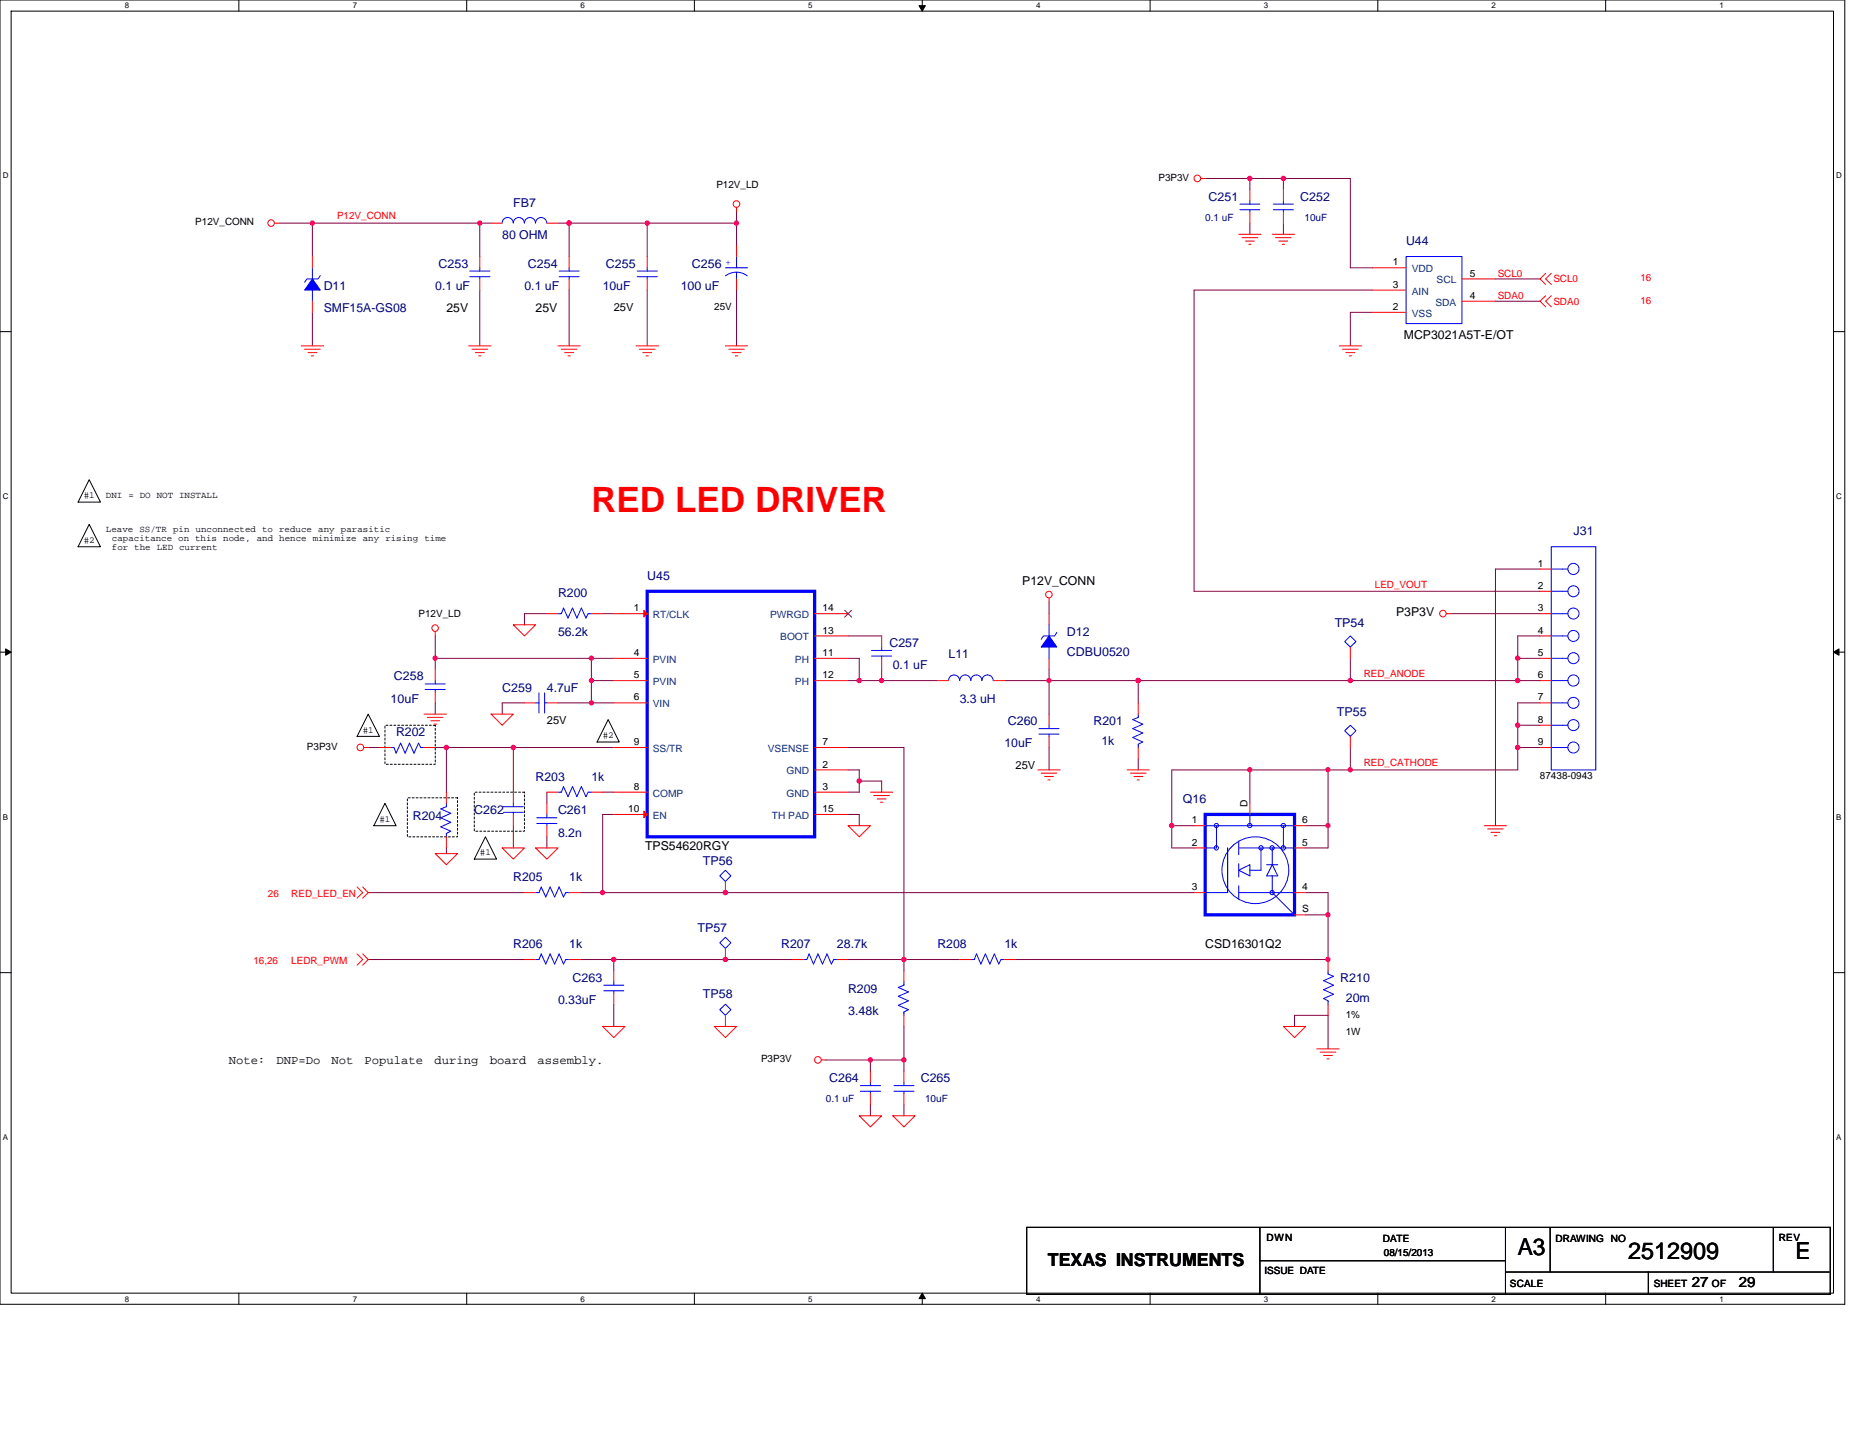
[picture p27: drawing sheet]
<svg xmlns="http://www.w3.org/2000/svg" width="279mm" height="216mm" viewBox="0 0 279 216" stroke-linecap="round" stroke-linejoin="round" font-family="sans-serif">
<defs><g id="words">
<text font-size="5.2" fill="#f00" x="88.8" y="76.9">RED LED DRIVER</text>
<g font-size="3.5">
<text x="228" y="188.6">A3</text>
<text x="244.6" y="189.2">2512909</text>
<text x="269.7" y="189.2">E</text>
</g>
<text font-size="2.7" x="157.4" y="190.2">TEXAS INSTRUMENTS</text>
<g font-size="2.2">
<text x="254.1" y="193.4">27</text>
<text x="261.2" y="193.4">29</text>
</g>
<g font-size="1.8" fill="#000080">
<text x="75.4" y="35.8">80 OHM</text>
<text x="77.1" y="31.2">FB7</text>
<text x="181.5" y="30.1">C251</text>
<text x="195.3" y="30.1">C252</text>
<text x="65.9" y="40.2">C253</text>
<text x="79.3" y="40.2">C254</text>
<text x="91" y="40.2">C255</text>
<text x="103.9" y="40.2">C256</text>
<text x="211.2" y="36.9">U44</text>
<text x="48.6" y="43.6">D11</text>
<text x="48.6" y="46.9">SMF15A-GS08</text>
<text x="65.4" y="43.6">0.1 uF</text>
<text x="78.8" y="43.6">0.1 uF</text>
<text x="90.5" y="43.6">10uF</text>
<text x="102.3" y="43.6">100 uF</text>
<text x="236.4" y="80.4">J31</text>
<text x="83.8" y="89.7">R200</text>
<text x="97.2" y="87.1">U45</text>
<text x="83.8" y="95.5">56.2k</text>
<text x="160.3" y="95.5">D12</text>
<text x="200.5" y="94.2">TP54</text>
<text x="133.6" y="97.2">C257</text>
<text x="134.1" y="100.6">0.1 uF</text>
<text x="142.5" y="98.9">L11</text>
<text x="160.3" y="98.6">CDBU0520</text>
<text x="58.7" y="105.6">10uF</text>
<text x="59.2" y="102.2">C258</text>
<text x="75.4" y="103.9">C259</text>
<text x="82.1" y="103.9">4.7uF</text>
<text x="144.2" y="105.6">3.3 uH</text>
<text x="200.8" y="107.6">TP55</text>
<text x="59.5" y="110.6">R202</text>
<text x="150.9" y="112.3">10uF</text>
<text x="151.4" y="108.9">C260</text>
<text x="164.3" y="108.9">R201</text>
<text x="165.5" y="112">1k</text>
<text x="80.5" y="117.3">R203</text>
<text x="88.8" y="117.3">1k</text>
<text x="62" y="123.2">R204</text>
<text x="71.2" y="122.3">C262</text>
<text x="83.8" y="122.3">C261</text>
<text x="83.8" y="125.7">8.2n</text>
<text x="177.7" y="120.7">Q16</text>
<text x="105.6" y="129.9">TP56</text>
<text x="77.1" y="132.4">R205</text>
<text x="85.5" y="132.4">1k</text>
<text x="77.1" y="142.5">R206</text>
<text x="85.5" y="142.5">1k</text>
<text x="104.8" y="140">TP57</text>
<text x="117.3" y="142.5">R207</text>
<text x="125.7" y="142.5">28.7k</text>
<text x="140.8" y="142.5">R208</text>
<text x="150.9" y="142.5">1k</text>
<text x="86" y="147.5">C263</text>
<text x="127.4" y="149.2">R209</text>
<text x="201.3" y="147.5">R210</text>
<text x="83.8" y="150.9">0.33uF</text>
<text x="105.6" y="150">TP58</text>
<text x="127.4" y="152.5">3.48k</text>
<text x="202.2" y="150.5">20m</text>
<text x="124.5" y="162.6">C264</text>
<text x="138.3" y="162.6">C265</text>
</g>
<g font-size="1.8">
<text x="67.1" y="46.9">25V</text>
<text x="80.5" y="46.9">25V</text>
<text x="210.9" y="50.9">MCP3021A5T-E/OT</text>
<text x="153.6" y="87.8">P12V_CONN</text>
<text x="209.7" y="92.5">P3P3V</text>
<text x="96.9" y="127.7">TPS54620RGY</text>
<text x="181" y="142.5">CSD16301Q2</text>
<text x="34.4" y="159.9">Note:</text>
<text x="41.5" y="159.9">DNP=Do</text>
<text x="49.8" y="159.9">Not</text>
<text x="54.8" y="159.9">Populate</text>
<text x="65.3" y="159.9">during</text>
<text x="73.6" y="159.9">board</text>
<text x="80.8" y="159.9">assembly.</text>
</g>
<g font-size="1.7">
<text x="92.2" y="46.8">25V</text>
<text x="82.1" y="108.8">25V</text>
<text x="152.5" y="115.5">25V</text>
</g>
<g font-size="1.5">
<text x="107.6" y="28.2">P12V_LD</text>
<text x="174" y="27.2">P3P3V</text>
<text x="29.3" y="33.9">P12V_CONN</text>
<text x="209.2" y="39.9">1</text>
<text x="220.8" y="41.6">5</text>
<text x="107.3" y="46.6">25V</text>
<text x="209.2" y="46.6">2</text>
<text x="209.2" y="43.2">3</text>
<text x="220.8" y="44.9">4</text>
<text x="231" y="88.5">2</text>
<text x="231" y="85.1">1</text>
<text x="62.9" y="92.7">P12V_LD</text>
<text x="95.2" y="91.8">1</text>
<text x="123.5" y="91.8">14</text>
<text x="123.5" y="95.2">13</text>
<text x="231" y="95.2">4</text>
<text x="231" y="91.8">3</text>
<text x="95.2" y="98.6">4</text>
<text x="95.2" y="101.9">5</text>
<text x="123.5" y="101.9">12</text>
<text x="123.5" y="98.6">11</text>
<text x="231" y="101.9">6</text>
<text x="231" y="98.6">5</text>
<text x="95.2" y="105.2">6</text>
<text x="231" y="105.2">7</text>
<text x="46.1" y="112.7">P3P3V</text>
<text x="95.2" y="112">9</text>
<text x="123.5" y="112">7</text>
<text x="231" y="108.6">8</text>
<text x="231" y="112">9</text>
<text x="95.2" y="118.7">8</text>
<text x="123.5" y="115.3">2</text>
<text x="123.5" y="118.7">3</text>
<text x="231.3" y="117">87438-0943</text>
<text x="94.4" y="122">10</text>
<text x="123.5" y="122">15</text>
<text x="179" y="123.7">1</text>
<text x="187.4" y="121.2" transform="rotate(-90 187.4 121.2)">D</text>
<text x="195.6" y="123.7">6</text>
<text x="179" y="127">2</text>
<text x="195.6" y="127">5</text>
<text x="179" y="133.8">3</text>
<text x="195.6" y="133.8">4</text>
<text x="195.6" y="137.1">S</text>
<text x="202.2" y="152.9">1%</text>
<text x="202.2" y="155.6">1W</text>
<text x="114.3" y="159.6">P3P3V</text>
<text x="189.9" y="191.5">ISSUE DATE</text>
<text x="190.3" y="186.4">DWN</text>
<text x="207.7" y="186.6">DATE</text>
<text x="207.9" y="188.8">08/15/2013</text>
<text x="233.7" y="186.6">DRAWING</text>
<text x="242" y="186.6">NO</text>
<text x="267.2" y="186.4">REV</text>
<text x="226.8" y="193.3">SCALE</text>
<text x="248.4" y="193.3">SHEET</text>
<text x="257.2" y="193.3">OF</text>
</g>
<g font-size="1.5" fill="#f00">
<text x="50.6" y="33">P12V_CONN</text>
<text x="225" y="41.6">SCL0</text>
<text x="225" y="44.9">SDA0</text>
<text x="233.3" y="42.4">SCL0</text>
<text x="233.3" y="45.8">SDA0</text>
<text x="246.4" y="42.2">16</text>
<text x="246.4" y="45.6">16</text>
<text x="206.5" y="88.3">LED_VOUT</text>
<text x="204.9" y="101.7">RED_ANODE</text>
<text x="204.9" y="115.1">RED_CATHODE</text>
<text x="40.2" y="134.8">26</text>
<text x="43.8" y="134.8">RED_LED_EN</text>
<text x="38.1" y="144.8">16,26</text>
<text x="43.8" y="144.8">LEDR_PWM</text>
</g>
<g font-size="1.5" fill="#000080">
<text x="181" y="33.2">0.1 uF</text>
<text x="196" y="33.2">10uF</text>
<text x="124.1" y="165.6">0.1 uF</text>
<text x="139" y="165.6">10uF</text>
</g>
<g font-size="1.5" fill="#004080">
<text x="212.1" y="40.9">VDD</text>
<text x="212.1" y="47.6">VSS</text>
<text x="212.1" y="44.3">AIN</text>
<text x="215.6" y="45.9">SDA</text>
<text x="215.8" y="42.6">SCL</text>
<text x="98.1" y="92.9">RT/CLK</text>
<text x="115.7" y="92.9">PWRGD</text>
<text x="98.1" y="99.6">PVIN</text>
<text x="117.2" y="96.2">BOOT</text>
<text x="119.4" y="99.6">PH</text>
<text x="98.1" y="106.3">VIN</text>
<text x="98.1" y="102.9">PVIN</text>
<text x="119.4" y="102.9">PH</text>
<text x="98.1" y="113">SS/TR</text>
<text x="115.3" y="113">VSENSE</text>
<text x="98.1" y="119.7">COMP</text>
<text x="118.1" y="116.4">GND</text>
<text x="118.1" y="119.7">GND</text>
<text x="98.1" y="123">EN</text>
<text x="115.9" y="123">TH PAD</text>
</g>
<text font-size="1.4" fill="#00f" x="109" y="39.8">+</text>
<g font-size="1.4">
<text x="12.6" y="74.9">#1</text>
<text x="15.9" y="74.9">DNI = DO NOT INSTALL</text>
<text x="12.6" y="81.6">#2</text>
<text x="15.9" y="79.9">Leave SS/TR pin unconnected to reduce any parasitic</text>
<text x="16.8" y="81.3">capacitance on this node, and hence minimize any rising time</text>
<text x="16.8" y="82.6">for the LED current</text>
<text x="54.5" y="110.1">#1</text>
<text x="90.5" y="110.9">#2</text>
<text x="57" y="123.5">#1</text>
<text x="72.1" y="128.5">#1</text>
</g>
<g font-size="1.2">
<text x="18.8" y="1.3">8</text>
<text x="53" y="1.3">7</text>
<text x="87.2" y="1.3">6</text>
<text x="121.4" y="1.3">5</text>
<text x="155.6" y="1.3">4</text>
<text x="189.9" y="1.3">3</text>
<text x="224.1" y="1.3">2</text>
<text x="258.3" y="1.3">1</text>
<text x=".4" y="26.8">D</text>
<text x="275.8" y="26.8">D</text>
<text x=".4" y="75">C</text>
<text x="275.8" y="75">C</text>
<text x=".4" y="123.1">B</text>
<text x="275.8" y="123.1">B</text>
<text x=".4" y="171.3">A</text>
<text x="275.8" y="171.3">A</text>
<text x="18.8" y="195.6">8</text>
<text x="53" y="195.6">7</text>
<text x="87.2" y="195.6">6</text>
<text x="121.4" y="195.6">5</text>
<text x="155.6" y="195.6">4</text>
<text x="189.9" y="195.6">3</text>
<text x="224.1" y="195.6">2</text>
<text x="258.3" y="195.6">1</text>
</g>
</g></defs>
<path d="M0 0h277.1v196h-277.1zM1.7 1.7h273.7v192.6h-273.7z" fill="none" stroke="#000" stroke-width=".15"/>
<g fill="#fff">
<path d="M18.8 .2h.6v1.3h-.6z"/>
<path d="M18.8 194.5h.6v1.3h-.6z"/>
</g>
<path d="M35.9 0v1.7M35.9 194.3v1.7" fill="none" stroke="#000" stroke-width=".15"/>
<g fill="#fff">
<path d="M53 .2h.6v1.3h-.6z"/>
<path d="M53 194.5h.6v1.3h-.6z"/>
</g>
<path d="M70.1 0v1.7M70.1 194.3v1.7" fill="none" stroke="#000" stroke-width=".15"/>
<g fill="#fff">
<path d="M87.2 .2h.7v1.3h-.7z"/>
<path d="M87.2 194.5h.7v1.3h-.7z"/>
</g>
<path d="M104.3 0v1.7M104.3 194.3v1.7" fill="none" stroke="#000" stroke-width=".15"/>
<g fill="#fff">
<path d="M121.4 .2h.7v1.3h-.7z"/>
<path d="M121.4 194.5h.7v1.3h-.7z"/>
</g>
<path d="M138.5 0v1.7M138.5 194.3v1.7" fill="none" stroke="#000" stroke-width=".15"/>
<path d="M138 .8h1l-.5 .9zM138.5 194.3l.5 .8h-1z" fill="#000" stroke="#000" stroke-width=".15"/>
<g fill="#fff">
<path d="M155.6 .2h.7v1.3h-.7z"/>
<path d="M155.6 194.5h.7v1.3h-.7z"/>
</g>
<path d="M172.8 0v1.7M172.8 194.3v1.7" fill="none" stroke="#000" stroke-width=".15"/>
<g fill="#fff">
<path d="M189.9 .2h.6v1.3h-.6z"/>
<path d="M189.9 194.5h.6v1.3h-.6z"/>
</g>
<path d="M207 0v1.7M207 194.3v1.7" fill="none" stroke="#000" stroke-width=".15"/>
<g fill="#fff">
<path d="M224.1 .2h.6v1.3h-.6z"/>
<path d="M224.1 194.5h.6v1.3h-.6z"/>
</g>
<path d="M241.2 0v1.7M241.2 194.3v1.7" fill="none" stroke="#000" stroke-width=".15"/>
<g fill="#fff">
<path d="M258.3 .2h.7v1.3h-.7z"/>
<path d="M258.3 194.5h.7v1.3h-.7z"/>
<path d="M.4 25.7h.9v1.4h-.9z"/>
<path d="M275.8 25.7h.9v1.4h-.9z"/>
<path d="M.4 73.9h.9v1.3h-.9z"/>
<path d="M275.8 73.9h.9v1.3h-.9z"/>
</g>
<path d="M0 49.8h1.7M275.4 49.8h1.7" fill="none" stroke="#000" stroke-width=".15"/>
<g fill="#fff">
<path d="M.4 122h.8v1.4h-.8z"/>
<path d="M275.8 122h.8v1.4h-.8z"/>
</g>
<path d="M0 98h1.7M275.4 98h1.7" fill="none" stroke="#000" stroke-width=".15"/>
<path d="M.8 97.5l.9 .5-.9 .4zM275.4 98l.8-.5v.9z" fill="#000" stroke="#000" stroke-width=".15"/>
<g fill="#fff">
<path d="M.4 170.2h.8v1.3h-.8z"/>
<path d="M275.8 170.2h.8v1.3h-.8z"/>
</g>
<g fill="none" stroke="#000" stroke-width=".15">
<path d="M13.4 72.1l1.7 3.3h-3.4zM13.4 78.8l1.7 3.3h-3.4zM55.3 107.3l1.7 3.3h-3.4zM91.4 108.1l1.6 3.4h-3.3zM57.8 120.7l1.7 3.4h-3.3zM72.9 125.7l1.7 3.4h-3.4zM0 146.1h1.7M275.4 146.1h1.7M154.2 184.4h120.7v10.1h-120.7zM189.3 184.4v10.1M189.3 189.4h36.8M226.1 184.4v10.1"/>
<path d="M226.1 191.1h6.8M232.9 184.4v6.7h41.9M247.6 191.1v3.4M266.4 184.4v6.7"/>
</g>
<path d="M57.8 109h7.6v5.8h-7.6zM61.2 119.9h7.5v5.8h-7.5zM71.2 119h7.6v5.9h-7.6z" fill="none" stroke="#000" stroke-width=".15" stroke-dasharray=".3 .3"/>
<g fill="none" stroke="#800040" stroke-width=".15">
<path d="M41.9 33.5h5M46.9 33.5v5M46.9 33.5h25.2M72.1 33.5v5M72.1 33.5h1.7M83.8 33.5h1.7M85.5 33.5h11.7M85.5 33.5v5M97.2 33.5v5M97.2 33.5h13.4M110.6 33.5v3.4M110.6 31.9v1.6"/>
<path d="M181 26.8h6.7M187.7 26.8h15.1v13.4h3.4M187.7 26.8v1.7M187.7 33.5v1.7M192.8 26.8v1.7M192.8 33.5v1.7M46.9 46.9v5.1M72.1 43.6v8.4M85.5 43.6v8.4M97.2 43.6v8.4M110.6 43.6v8.4M206.2 46.9h-3.4v5.1"/>
<path d="M206.2 43.6h-26.8v45.2h51.9M224.6 41.9h6.7M224.6 45.3h6.7M65.4 98.9v1.7M65.4 95.5v3.4M65.4 98.9h23.4M82.1 92.2h-3.3v1.7M88.8 98.9h3.4M88.8 98.9v3.4h3.4M90.5 92.2h1.7M127.4 95.5h5M127.4 98.9h1.7v3.4"/>
<path d="M157.6 90.5v1.7M202.8 98.9v3.4M217.9 92.2h13.4M228 98.9h3.3M228 98.9v3.4M231.3 95.5h-3.3v3.4M231.3 85.5h-6.7v38.6M55.3 112.3h1.7M65.4 112.3h1.7v6.7M65.4 105.6v1.7M67.1 112.3h10v6.7M77.1 112.3h15.1"/>
<path d="M78.8 105.6h-3.4v1.7M82.1 119v1.7M83.8 105.6h5M88.8 105.6h3.4M88.8 102.3v3.3M90.5 119h1.7M127.4 115.7h1.7v1.6v1.7h-1.7M127.4 102.3h1.7M127.4 112.3h8.4v31.9h8.4M129.1 102.3h3.3M129.1 117.3h3.3v1.7M132.4 100.6v1.7"/>
<path d="M132.4 102.3h8.4M150.9 102.3h6.7M157.6 100.6v1.7M157.6 102.3v5M157.6 112.3v3.4M157.6 102.3h13.4v3.3M171 102.3h31.8M171 114v1.7M187.7 115.7h11.8M187.7 115.7h-11.7v8.4M187.7 115.7v5M199.5 115.7h3.3"/>
<path d="M199.5 115.7v8.4M202.8 112.3v3.4M202.8 102.3h25.2M228 109h3.3M228 112.3h3.3M228 102.3h3.3M228 112.3v3.4h-25.2M228 109v3.3M231.3 105.6h-3.3v3.4M55.3 134.1h23.5M67.1 127.4v.8M77.1 124.1v3.3"/>
<path d="M82.1 125.7v1.7M87.2 134.1h3.3M92.2 122.4h-1.7v11.7M127.4 122.4h1.7v1.7M176 124.1v3.3h3.4M176 124.1h3.4M179.4 134.1h-88.9M196.1 134.1h3.4v3.4M196.1 137.5h3.4M196.1 124.1h3.4M199.5 137.5v6.7h-47M199.5 124.1v3.3h-3.4"/>
<path d="M55.3 144.2h23.5M87.2 144.2h5v1.6M92.2 144.2h26.8M92.2 150.9v3.3M124.1 159.3h6.6M127.4 144.2h8.4v1.6M130.7 159.3v1.6M135.8 159.3v1.6M135.8 154.2v5.1h-5.1M194.5 154.2v-1.7h5v5.1M130.7 166v1.6M135.8 166v1.6"/>
</g>
<g fill="#f0f" stroke="#f0f" stroke-width=".15">
<circle cx="109" cy="134.1" r=".33"/>
<circle cx="132.4" cy="102.2" r=".32"/>
<circle cx="199.5" cy="124" r=".32"/>
<circle cx="176" cy="124" r=".33"/>
<circle cx="187.7" cy="115.7" r=".33"/>
<circle cx="171" cy="102.2" r=".33"/>
<circle cx="157.6" cy="102.2" r=".32"/>
<circle cx="88.8" cy="105.6" r=".32"/>
<circle cx="88.8" cy="98.9" r=".32"/>
<circle cx="129.1" cy="102.2" r=".33"/>
<circle cx="88.8" cy="102.2" r=".32"/>
<circle cx="65.4" cy="98.9" r=".32"/>
<circle cx="92.2" cy="144.2" r=".33"/>
<circle cx="90.5" cy="134.1" r=".32"/>
<circle cx="199.5" cy="144.2" r=".32"/>
<circle cx="199.5" cy="137.4" r=".32"/>
<circle cx="135.8" cy="144.2" r=".33"/>
<circle cx="109" cy="144.2" r=".33"/>
<circle cx="129.1" cy="117.3" r=".33"/>
<circle cx="228" cy="112.3" r=".33"/>
<circle cx="77.1" cy="112.3" r=".33"/>
<circle cx="67" cy="112.3" r=".33"/>
<circle cx="202.8" cy="115.7" r=".33"/>
<circle cx="228" cy="102.2" r=".33"/>
<circle cx="202.8" cy="102.2" r=".33"/>
<circle cx="199.5" cy="115.7" r=".32"/>
<circle cx="228" cy="98.9" r=".33"/>
<circle cx="72.1" cy="33.5" r=".32"/>
<circle cx="85.5" cy="33.5" r=".33"/>
<circle cx="110.6" cy="33.5" r=".33"/>
<circle cx="97.2" cy="33.5" r=".32"/>
<circle cx="228" cy="109" r=".33"/>
<circle cx="130.7" cy="159.2" r=".32"/>
<circle cx="135.8" cy="159.2" r=".33"/>
<circle cx="192.8" cy="26.8" r=".33"/>
<circle cx="187.7" cy="26.8" r=".33"/>
<circle cx="46.9" cy="33.5" r=".32"/>
</g>
<g fill="none" stroke="#f00" stroke-width=".15">
<path d="M41.2 33.5h.7M46.9 38.5v1.7M72.1 38.5v1.7M73.8 33.5h1.6M82.1 33.5h1.7M85.5 38.5v1.7M97.2 38.5v1.7M110.6 36.9v1.6M110.6 31.2v.7M180.4 26.8h.6M186.1 35.2h3.3M186.6 35.7h2.3"/>
<path d="M187.1 36.2h1.3M187.6 36.7h.3M187.7 31.9v1.6M187.7 28.5v1.7M191.1 35.2h3.4M191.6 35.7h2.4M192.1 36.2h1.3M192.6 36.7h.4M192.8 31.9v1.6M192.8 28.5v1.7M45.3 52h3.3M45.8 52.5h2.3"/>
<path d="M46.3 53h1.3M46.8 53.5h.3M46.9 45.3v1.6M70.4 52h3.4M70.9 52.5h2.4M71.4 53h1.3M71.9 53.5h.3M72.1 41.9v1.7M83.8 52h3.4M84.3 52.5h2.4M84.8 53h1.4M85.3 53.5h.4"/>
<path d="M85.5 41.9v1.7M95.5 52h3.4M96.1 52.5h2.3M96.6 53h1.3M97 53.5h.4M97.2 41.9v1.7M109 52h3.3M109.5 52.5h2.3M110 53h1.3M110.5 53.5h.3M110.6 41.9v1.7M201.2 52h3.3"/>
<path d="M201.7 52.5h2.3M202.2 53h1.3M202.7 53.5h.3M206.2 40.2h5M206.2 46.9h5M206.2 43.6h5M219.6 45.3h5M219.6 41.9h5M232.2 41.1l-.9 .8 .9 .8M232.2 44.4l-.9 .9 .9 .8M233 41.1l-.8 .8 .8 .8M233 44.4l-.8 .9 .8 .8"/>
<path d="M65.4 94.9v.6M77.1 93.9h3.4l-1.7 1.6zM82.1 92.2h1.7M88.8 92.2h1.7M92.2 98.9h5M92.2 92.2h5M122.4 98.9h5M122.4 95.5h5M122.4 92.2h5M132.4 98.9v1.7M132.4 95.5v1.7M157.6 89.9v.6"/>
<path d="M157.6 98.9v1.7M157.6 92.2v1.7M202.8 97.2v1.7M217.3 92.2h.6M231.3 98.9h1.7M231.3 95.5h1.7M231.3 92.2h1.7M231.3 88.8h1.7M231.3 85.5h1.7M54.7 112.3h.6M57 112.3h1.7M63.7 107.3h3.4"/>
<path d="M63.7 112.3h1.7M64.2 107.8h2.3M64.7 108.3h1.3M65.2 108.8h.4M65.4 103.9v1.7M65.4 100.6v1.7M67.1 119v1.7M73.8 107.3h3.3l-1.7 1.7zM77.1 119v1.7M78.8 105.6h1.7M82.1 105.6h1.7M82.1 119h1.7"/>
<path d="M88.8 119h1.7M92.2 105.6h5M92.2 102.3h5M92.2 112.3h5M92.2 119h5M122.4 112.3h5M122.4 102.3h5M122.4 115.7h5M122.4 119h5M130.7 119h3.4M131.3 119.5h2.3M140.8 102.3h1.7"/>
<path d="M149.2 102.3h1.7M155.9 115.7h3.4M156.4 116.2h2.3M156.9 116.7h1.3M157.4 117.2h.4M157.6 110.6v1.7M157.6 107.3v1.7M169.3 115.7h3.4M169.8 116.2h2.4M170.3 116.7h1.4M170.8 117.2h.4M171 112.3v1.7"/>
<path d="M171 105.6v1.7M202.8 110.6v1.7M231.3 102.3h1.7M231.3 105.6h1.7M231.3 109h1.7M231.3 112.3h1.7M53.6 133.3l.9 .8-.9 .8M54.5 133.3l.8 .8-.8 .8M65.4 128.2h3.3l-1.6 1.7zM67.1 125.7v1.7M75.4 127.4h3.4l-1.7 1.7zM77.1 122.4v1.7"/>
<path d="M78.8 134.1h1.7M80.5 127.4h3.3l-1.7 1.7zM82.1 124.1v1.6M82.1 120.7v1.7M85.5 134.1h1.7M92.2 122.4h5M109 132.4v1.7M122.4 122.4h5M127.4 124.1h3.3l-1.6 1.6zM131.8 120h1.3M132.3 120.5h.3M179.4 124.1h1.6"/>
<path d="M179.4 127.4h1.6M179.4 134.1h1.6M187.7 120.7v1.7M194.5 134.1h1.6M194.5 127.4h1.6M194.5 124.1h1.6M194.5 137.5h1.6M222.9 124.1h3.4M223.5 124.5h2.3M224 125.1h1.3M224.5 125.6h.3M53.6 143.3l.9 .9-.9 .8"/>
<path d="M54.5 143.3l.8 .9-.8 .8M78.8 144.2h1.7M85.5 144.2h1.7M90.5 154.2h3.4l-1.7 1.7zM92.2 149.2v1.7M92.2 145.8v1.7M107.3 154.2h3.3l-1.6 1.7zM109 142.5v1.7M109 152.5v1.7M119 144.2h1.7M123.4 159.3h.7M125.7 144.2h1.7"/>
<path d="M135.8 152.5v1.7M135.8 145.8v1.7M144.2 144.2h1.6M150.9 144.2h1.6M192.8 154.2h3.3l-1.6 1.7zM197.8 157.6h3.4M198.3 158.1h2.4M198.8 158.6h1.4M199.3 159.1h.4M199.5 150.9v1.6M199.5 144.2v1.6M129.1 167.6h3.3l-1.7 1.7z"/>
<path d="M130.7 164.3v1.7M130.7 160.9v1.7M134.1 167.6h3.4l-1.7 1.7zM135.8 164.3v1.7M135.8 160.9v1.7"/>
<circle cx="40.7" cy="33.5" r=".49"/>
<circle cx="110.6" cy="30.7" r=".5"/>
<circle cx="179.9" cy="26.8" r=".5"/>
<circle cx="65.4" cy="94.4" r=".49"/>
<circle cx="157.6" cy="89.3" r=".49"/>
<circle cx="216.7" cy="92.2" r=".49"/>
<circle cx="54.1" cy="112.3" r=".5"/>
<circle cx="122.9" cy="159.2" r=".5"/>
</g>
<g fill="none" stroke="#00f" stroke-width=".15">
<path d="M78.8 33.5a.84 .84 0 0 0-.9-.8 .84 .84 0 0 0-.8 .8 .83 .83 0 0 0-.8-.8 .83 .83 0 0 0-.9 .8M82.1 33.5a.85 .85 0 0 0-.8-.8 .85 .85 0 0 0-.9 .8 .83 .83 0 0 0-.8-.8 .83 .83 0 0 0-.8 .8M110.6 38.5v1.7M186.2 30.7h3.1M186.2 31.5h3.1M187.7 31.5v.4M187.7 30.2v.5M191.3 30.7h3M191.3 31.5h3M192.8 31.5v.4M192.8 30.2v.5M211.2 38.5h8.4v10.1h-8.4z"/>
<path d="M46.9 43.6v1.7M46.9 40.2v1.7M48.1 41.4l-.3 .5h-1.7l-.3 .5M70.6 40.7h3M70.6 41.6h3M72.1 41.6v.3M72.1 40.2v.5M84 40.7h3M84 41.6h3M85.5 41.6v.3M85.5 40.2v.5M95.7 40.7h3"/>
<path d="M95.7 41.6h3M97.2 41.6v.3M97.2 40.2v.5M109 40.2h3.3M110.6 40.9l1 .2 .6 .3M110.6 40.9l-1 .2-.6 .3M110.6 40.9v1M83.8 92.2h.5l.3-.8 .7 1.5 .7-1.5 .7 1.5 .6-1.5 .7 1.5 .3-.7h.5M130.9 97.7h3M130.9 98.6h3M132.4 98.6v.3M132.4 97.2v.5"/>
<path d="M157.6 97.2v1.7M157.6 93.9v1.6M158.8 95l-.4 .5h-1.7l-.3 .6M202 96.4l.8-.9 .9 .9-.9 .8zM233 92.2h2.5M233 88.8h2.5M233 85.5h2.5M233 82.1h6.7v33.6h-6.7zM235.5 98.9h-2.5M235.5 95.5h-2.5M58.7 112.3h.5l.3 .9 .7-1.5 .7 1.5 .6-1.5 .7 1.5 .7-1.5 .3 .6h.5M63.9 102.8h3"/>
<path d="M63.9 103.6h3M65.4 103.6v.3M65.4 102.3v.5M80.5 105.6h.5M81 104.1v3M81.8 104.1v3M81.8 105.6h.3M83.8 119h.5l.3-.8 .7 1.5 .7-1.5 .7 1.5 .6-1.5 .7 1.5 .3-.7h.5M144.1 102.2a.83 .83 0 0 0-.8-.8 .83 .83 0 0 0-.8 .8M147.5 102.2a.84 .84 0 0 0-.8-.8 .84 .84 0 0 0-.9 .8 .83 .83 0 0 0-.8-.8 .83 .83 0 0 0-.8 .8M149.2 102.2a.84 .84 0 0 0-.9-.8 .84 .84 0 0 0-.8 .8M156.1 109.5h3"/>
<path d="M156.1 110.3h3M157.6 110.3v.3M157.6 109v.5M171 107.3v.5l-.8 .3 1.5 .7-1.5 .7 1.5 .6-1.5 .7 1.5 .7-.7 .3v.5M202 109.8l.8-.8 .9 .8-.9 .8zM235.5 112.3h-2.5M235.5 109h-2.5M235.5 105.6h-2.5M235.5 102.3h-2.5M67.1 120.7v.5l-.9 .3 1.5 .7-1.5 .7 1.5 .6-1.5 .7 1.5 .7-.6 .3v.5M75.6 121.2h3M75.6 122h3"/>
<path d="M77.1 122v.4M77.1 120.7v.5M80.5 134.1h.5l.3-.8 .7 1.5 .6-1.5 .7 1.5 .7-1.5 .6 1.5 .4-.7h.5M80.6 122.9h3.1M80.6 123.7h3.1M82.1 123.7v.4M82.1 122.4v.5M108.1 131.6l.9-.9 .8 .9-.8 .8zM181 134.1h3.4M181 124.1h11.8v3.3M182.7 124.1v3.3h-1.7M184.4 127.4v6.7z"/>
<path d="M186.1 127.4h5M186.1 134.1h5M186.1 130.7l1.6-.8v1.7zM186.1 133.1v2M186.1 126.4v2M186.1 129.8v2M187.7 122.4v1.7M189.4 127.4v3.3h-1.7M190.3 129.9h1.6M191.1 127.4h3.4M191.1 127.4v2.5M191.1 134.1h3.4"/>
<path d="M191.1 131.6v2.5M191.1 129.9l.8 1.7h-1.6zM191.1 134.1l3.4 3.4M192.8 124.1h1.7M80.5 144.2h.5l.3-.9 .7 1.5 .6-1.5 .7 1.5 .7-1.5 .6 1.5 .4-.6h.5M90.7 148h3M90.7 148.9h3M92.2 148.9v.3M92.2 147.5v.5M108.1 141.6l.9-.8 .8 .8-.8 .9zM108.1 151.7l.9-.8 .8 .8-.8 .8zM120.7 144.2h.5l.3-.9 .7 1.5 .7-1.5 .6 1.5 .7-1.5 .7 1.5 .3-.6h.5"/>
<path d="M135.8 147.5v.5l-.9 .4 1.6 .6-1.6 .7 1.6 .7-1.6 .6 1.6 .7-.7 .3v.5M145.8 144.2h.5l.4-.9 .6 1.5 .7-1.5 .7 1.5 .7-1.5 .6 1.5 .4-.6h.5M199.5 145.8v.5l.8 .4-1.5 .6 1.5 .7-1.5 .7 1.5 .7-1.5 .6 .7 .4v.5M129.2 163.1h3.1M129.2 164h3.1M130.7 164v.3M130.7 162.6v.5M134.3 163.1h3M134.3 164h3M135.8 164v.3M135.8 162.6v.5"/>
<circle cx="236.4" cy="85.5" r=".84"/>
<circle cx="236.4" cy="88.8" r=".83"/>
<circle cx="236.4" cy="92.2" r=".83"/>
<circle cx="236.4" cy="98.9" r=".83"/>
<circle cx="236.4" cy="95.5" r=".83"/>
<circle cx="236.4" cy="102.2" r=".84"/>
<circle cx="236.4" cy="112.3" r=".83"/>
<circle cx="236.4" cy="105.6" r=".83"/>
<circle cx="236.4" cy="108.9" r=".83"/>
<circle cx="182.7" cy="127.4" r=".32"/>
<circle cx="182.7" cy="124" r=".32"/>
<circle cx="187.7" cy="124" r=".33"/>
<circle cx="188.6" cy="130.7" r="5"/>
<circle cx="189.4" cy="127.4" r=".32"/>
<circle cx="191.1" cy="127.4" r=".32"/>
<circle cx="191.1" cy="134.1" r=".32"/>
<circle cx="192.8" cy="127.4" r=".33"/>
<circle cx="192.8" cy="124" r=".33"/>
</g>
<path d="M97.2 88.8h25.2v36.9h-25.2zM181 122.4h13.5v15.1h-13.5z" fill="none" stroke="#00f" stroke-width=".49"/>
<g fill="#00f" stroke="#00f" stroke-width=".15">
<path d="M46.9 41.9l1.2 1.7h-2.3z" fill-rule="evenodd"/>
<path d="M157.6 95.5l1.2 1.7h-2.4z" fill-rule="evenodd"/>
</g>
<g fill="#f00" stroke="#f00" stroke-width=".15">
<path d="M96.7 91.7l.5 .5-.5 .5z"/>
<path d="M96.7 121.9l.5 .5-.5 .5z"/>
</g>
<path d="M126.9 91.7l1 1M127.9 91.7l-1 1" fill="none" stroke="#804000" stroke-width=".15"/>
<use href="#words"/>
</svg>
